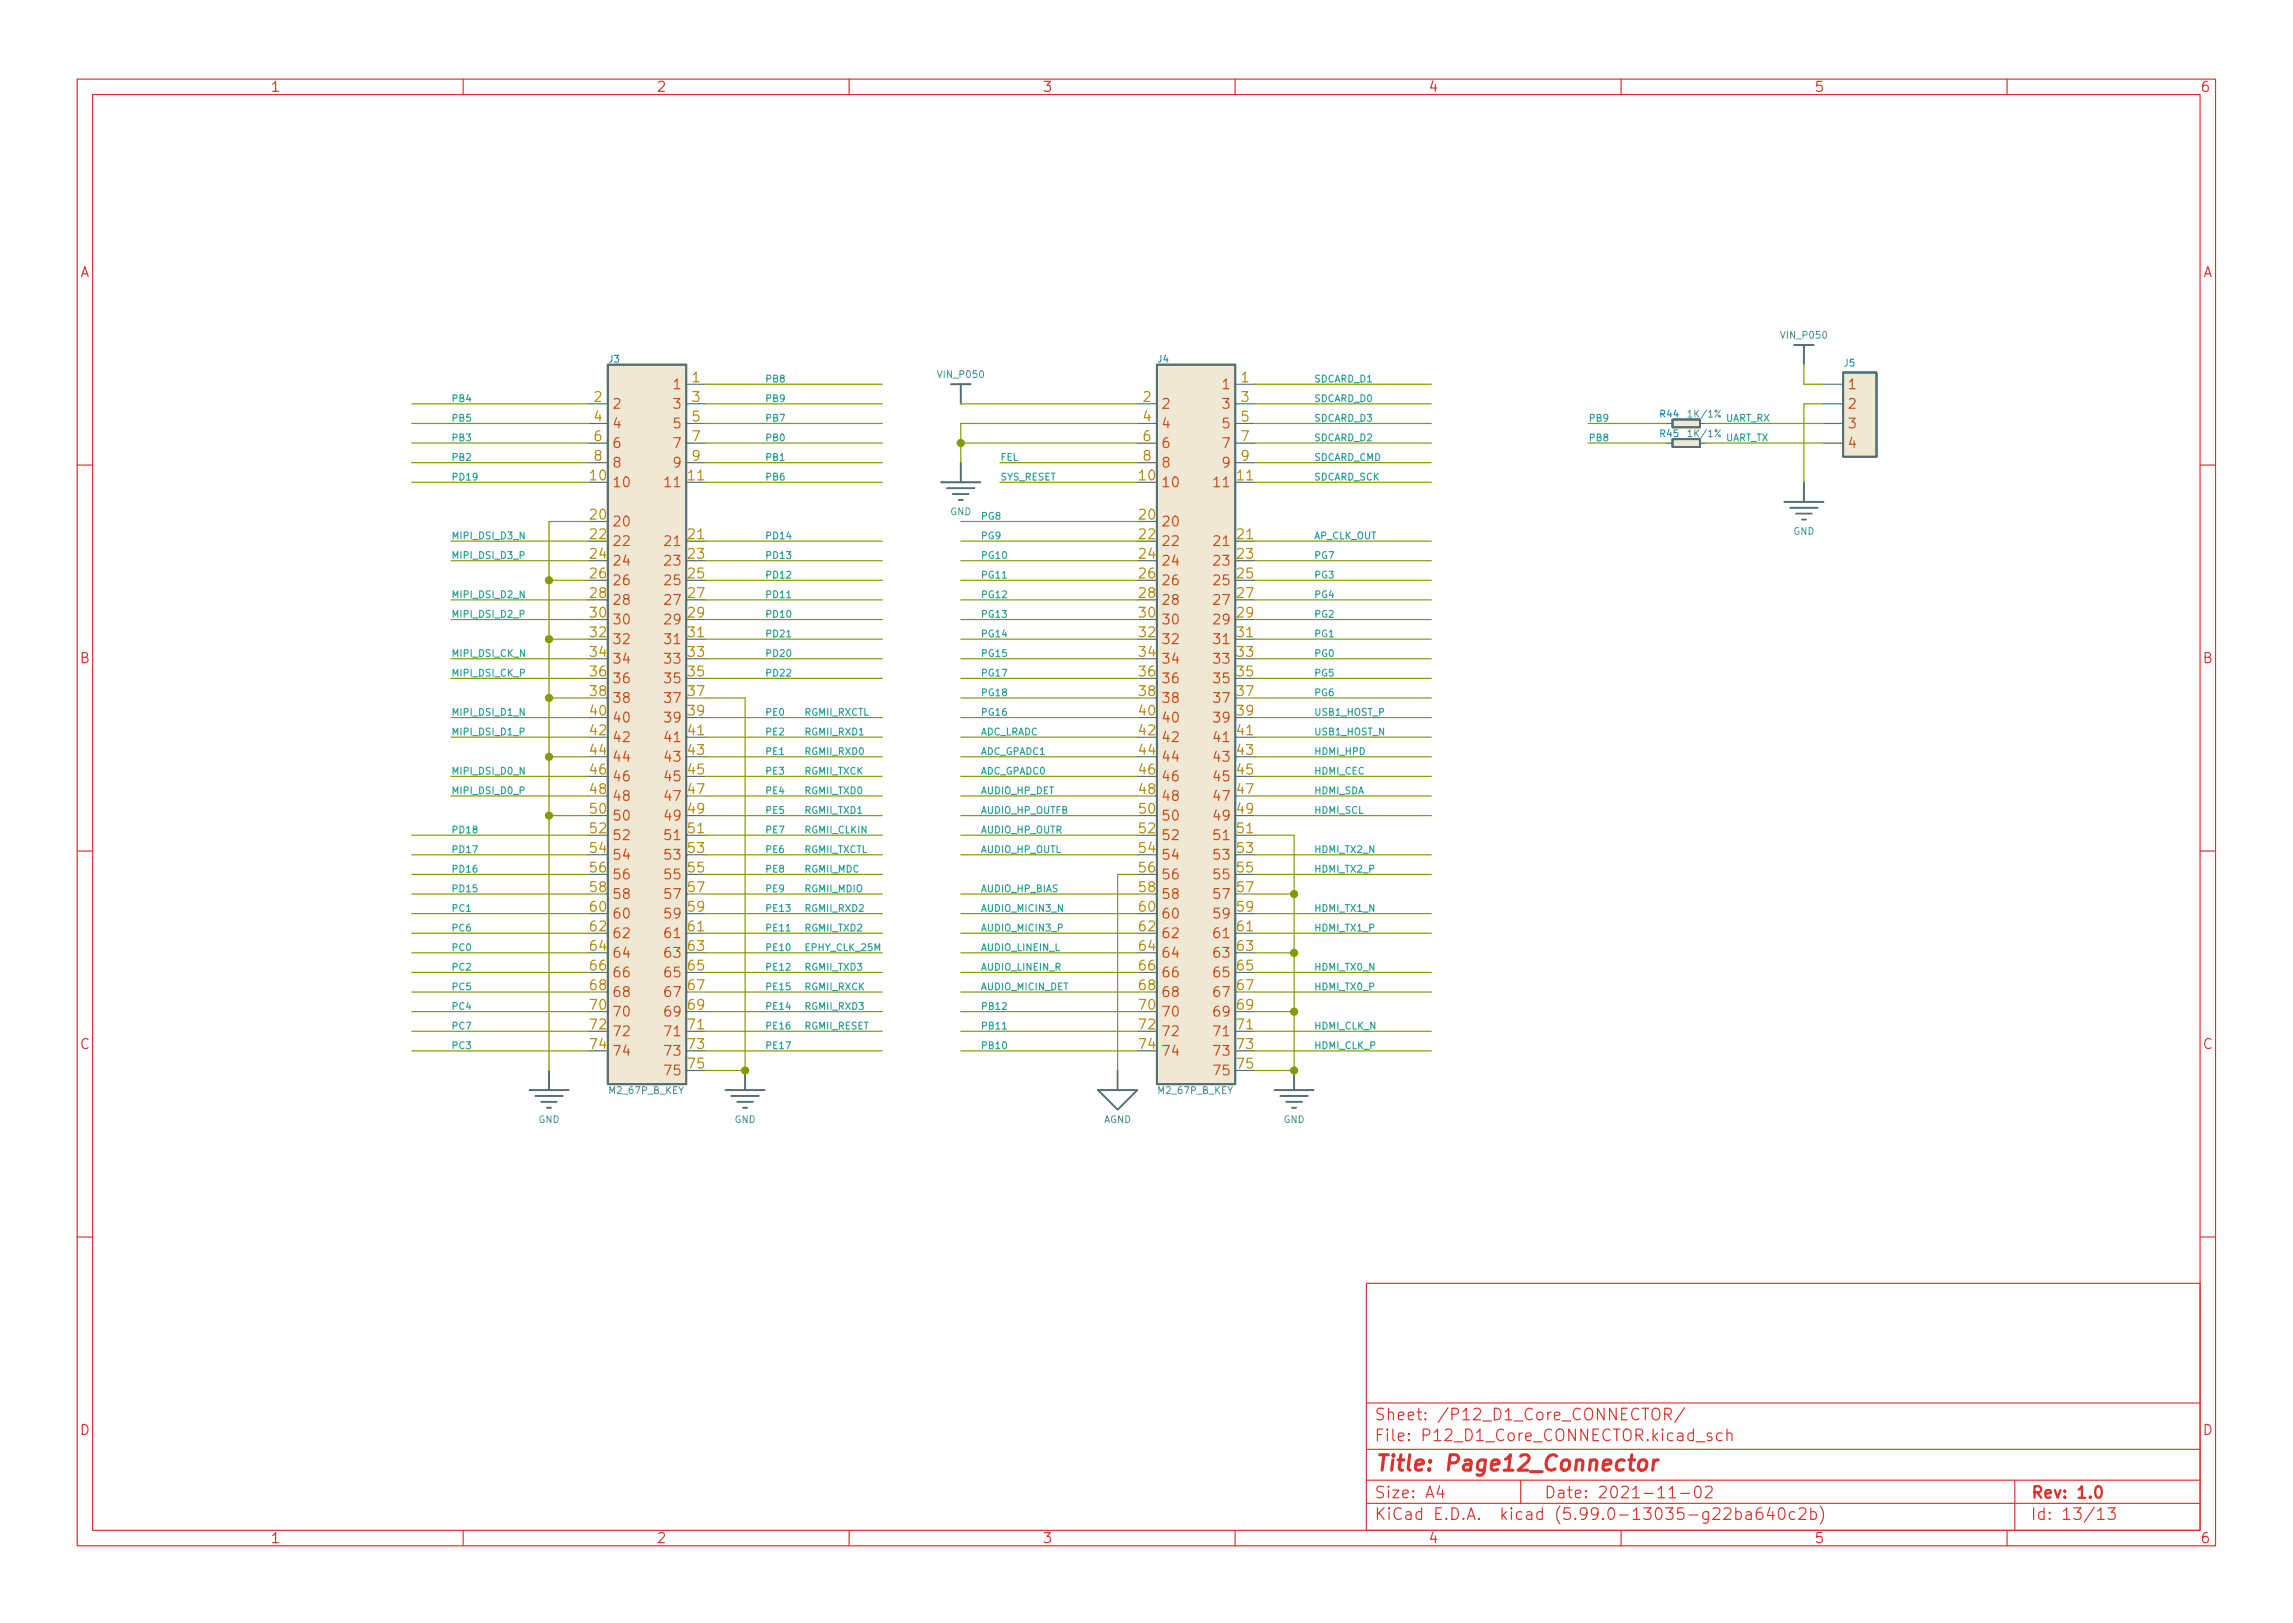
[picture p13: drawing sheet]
<svg xmlns="http://www.w3.org/2000/svg" width="297mm" height="210mm" viewBox="0 0 297 210" stroke-linecap="round" stroke-linejoin="round" font-family="sans-serif">
<defs><g id="words">
<text font-size="2.8" fill="#dc322f" x="178" y="190.6">Title: Page12_Connector</text>
<g font-size="2.1" fill="#dc322f">
<text x="178" y="184">Sheet: /P12_D1_Core_CONNECTOR/</text>
<text x="178" y="186.7">File: P12_D1_Core_CONNECTOR.kicad_sch</text>
<text x="178" y="196.9">KiCad E.D.A. kicad (5.99.0-13035-g22ba640c2b)</text>
<text x="178" y="194.1">Size: A4</text>
<text x="200" y="194.1">Date: 2021-11-02</text>
<text x="263" y="194.1">Rev: 1.0</text>
<text x="263" y="196.9">Id: 13/13</text>
</g>
<g font-size="1.8" fill="#dc322f">
<text x="35" y="11.9">1</text>
<text x="85" y="11.9">2</text>
<text x="135" y="11.9">3</text>
<text x="185" y="11.9">4</text>
<text x="235" y="11.9">5</text>
<text x="285" y="11.9">6</text>
<text x="10.3" y="35.9">A</text>
<text x="285.3" y="35.9">A</text>
<text x="10.3" y="85.9">B</text>
<text x="285.3" y="85.9">B</text>
<text x="10.3" y="135.9">C</text>
<text x="285.3" y="135.9">C</text>
<text x="10.3" y="185.9">D</text>
<text x="285.3" y="185.9">D</text>
<text x="35" y="199.9">1</text>
<text x="85" y="199.9">2</text>
<text x="135" y="199.9">3</text>
<text x="185" y="199.9">4</text>
<text x="235" y="199.9">5</text>
<text x="285" y="199.9">6</text>
</g>
<g font-size="1.8" fill="#b58900">
<text x="77" y="52.1">2</text>
<text x="89.7" y="49.5">1</text>
<text x="89.7" y="52.1">3</text>
<text x="148.1" y="52.1">2</text>
<text x="160.8" y="49.5">1</text>
<text x="160.8" y="52.1">3</text>
<text x="77" y="54.6">4</text>
<text x="77" y="57.1">6</text>
<text x="77" y="59.7">8</text>
<text x="89.7" y="54.6">5</text>
<text x="89.7" y="57.1">7</text>
<text x="89.7" y="59.7">9</text>
<text x="148.1" y="54.6">4</text>
<text x="148.1" y="57.1">6</text>
<text x="148.1" y="59.7">8</text>
<text x="160.8" y="54.6">5</text>
<text x="160.8" y="57.1">7</text>
<text x="160.8" y="59.7">9</text>
<text x="76.5" y="62.2">10</text>
<text x="89.2" y="62.2">11</text>
<text x="147.6" y="62.2">10</text>
<text x="160.3" y="62.2">11</text>
<text x="76.5" y="67.3">20</text>
<text x="76.5" y="69.8">22</text>
<text x="89.2" y="69.8">21</text>
<text x="147.6" y="67.3">20</text>
<text x="147.6" y="69.8">22</text>
<text x="160.3" y="69.8">21</text>
<text x="76.5" y="72.4">24</text>
<text x="76.5" y="74.9">26</text>
<text x="76.5" y="77.5">28</text>
<text x="89.2" y="72.4">23</text>
<text x="89.2" y="74.9">25</text>
<text x="89.2" y="77.5">27</text>
<text x="147.6" y="72.4">24</text>
<text x="147.6" y="74.9">26</text>
<text x="147.6" y="77.5">28</text>
<text x="160.3" y="72.4">23</text>
<text x="160.3" y="74.9">25</text>
<text x="160.3" y="77.5">27</text>
<text x="76.5" y="80">30</text>
<text x="76.5" y="82.5">32</text>
<text x="89.2" y="80">29</text>
<text x="89.2" y="82.5">31</text>
<text x="147.6" y="80">30</text>
<text x="147.6" y="82.5">32</text>
<text x="160.3" y="80">29</text>
<text x="160.3" y="82.5">31</text>
<text x="76.5" y="85.1">34</text>
<text x="76.5" y="87.6">36</text>
<text x="89.2" y="85.1">33</text>
<text x="89.2" y="87.6">35</text>
<text x="147.6" y="85.1">34</text>
<text x="147.6" y="87.6">36</text>
<text x="160.3" y="85.1">33</text>
<text x="160.3" y="87.6">35</text>
<text x="76.5" y="90.2">38</text>
<text x="76.5" y="92.7">40</text>
<text x="76.5" y="95.2">42</text>
<text x="89.2" y="90.2">37</text>
<text x="89.2" y="92.7">39</text>
<text x="89.2" y="95.2">41</text>
<text x="147.6" y="90.2">38</text>
<text x="147.6" y="92.7">40</text>
<text x="147.6" y="95.2">42</text>
<text x="160.3" y="90.2">37</text>
<text x="160.3" y="92.7">39</text>
<text x="160.3" y="95.2">41</text>
<text x="76.5" y="97.8">44</text>
<text x="76.5" y="100.3">46</text>
<text x="89.2" y="97.8">43</text>
<text x="89.2" y="100.3">45</text>
<text x="147.6" y="97.8">44</text>
<text x="147.6" y="100.3">46</text>
<text x="160.3" y="97.8">43</text>
<text x="160.3" y="100.3">45</text>
<text x="76.5" y="102.9">48</text>
<text x="76.5" y="105.4">50</text>
<text x="76.5" y="107.9">52</text>
<text x="89.2" y="102.9">47</text>
<text x="89.2" y="105.4">49</text>
<text x="89.2" y="107.9">51</text>
<text x="147.6" y="102.9">48</text>
<text x="147.6" y="105.4">50</text>
<text x="147.6" y="107.9">52</text>
<text x="160.3" y="102.9">47</text>
<text x="160.3" y="105.4">49</text>
<text x="160.3" y="107.9">51</text>
<text x="76.5" y="110.5">54</text>
<text x="76.5" y="113">56</text>
<text x="89.2" y="110.5">53</text>
<text x="89.2" y="113">55</text>
<text x="147.6" y="110.5">54</text>
<text x="147.6" y="113">56</text>
<text x="160.3" y="110.5">53</text>
<text x="160.3" y="113">55</text>
<text x="76.5" y="115.6">58</text>
<text x="76.5" y="118.1">60</text>
<text x="89.2" y="115.6">57</text>
<text x="89.2" y="118.1">59</text>
<text x="147.6" y="115.6">58</text>
<text x="147.6" y="118.1">60</text>
<text x="160.3" y="115.6">57</text>
<text x="160.3" y="118.1">59</text>
<text x="76.5" y="120.6">62</text>
<text x="76.5" y="123.2">64</text>
<text x="76.5" y="125.7">66</text>
<text x="89.2" y="120.6">61</text>
<text x="89.2" y="123.2">63</text>
<text x="89.2" y="125.7">65</text>
<text x="147.6" y="120.6">62</text>
<text x="147.6" y="123.2">64</text>
<text x="147.6" y="125.7">66</text>
<text x="160.3" y="120.6">61</text>
<text x="160.3" y="123.2">63</text>
<text x="160.3" y="125.7">65</text>
<text x="76.5" y="128.3">68</text>
<text x="76.5" y="130.8">70</text>
<text x="89.2" y="128.3">67</text>
<text x="89.2" y="130.8">69</text>
<text x="147.6" y="128.3">68</text>
<text x="147.6" y="130.8">70</text>
<text x="160.3" y="128.3">67</text>
<text x="160.3" y="130.8">69</text>
<text x="76.5" y="133.3">72</text>
<text x="76.5" y="135.9">74</text>
<text x="89.2" y="133.3">71</text>
<text x="89.2" y="135.9">73</text>
<text x="147.6" y="133.3">72</text>
<text x="147.6" y="135.9">74</text>
<text x="160.3" y="133.3">71</text>
<text x="160.3" y="135.9">73</text>
<text x="89.2" y="138.4">75</text>
<text x="160.3" y="138.4">75</text>
</g>
<g font-size="1.8" fill="#cb4b16">
<text x="79.2" y="53">2</text>
<text x="87.4" y="50.4">1</text>
<text x="87.4" y="53">3</text>
<text x="150.4" y="53">2</text>
<text x="158.5" y="50.4">1</text>
<text x="158.5" y="53">3</text>
<text x="239.3" y="50.4">1</text>
<text x="239.3" y="53">2</text>
<text x="79.2" y="55.5">4</text>
<text x="79.2" y="58">6</text>
<text x="87.4" y="55.5">5</text>
<text x="87.4" y="58">7</text>
<text x="150.4" y="55.5">4</text>
<text x="150.4" y="58">6</text>
<text x="158.5" y="55.5">5</text>
<text x="158.5" y="58">7</text>
<text x="239.3" y="55.5">3</text>
<text x="239.3" y="58">4</text>
<text x="79.2" y="63.1">10</text>
<text x="79.2" y="60.6">8</text>
<text x="86.4" y="63.1">11</text>
<text x="87.4" y="60.6">9</text>
<text x="150.4" y="63.1">10</text>
<text x="150.4" y="60.6">8</text>
<text x="157.5" y="63.1">11</text>
<text x="158.5" y="60.6">9</text>
<text x="79.2" y="68.2">20</text>
<text x="79.2" y="70.7">22</text>
<text x="86.4" y="70.7">21</text>
<text x="150.4" y="68.2">20</text>
<text x="150.4" y="70.7">22</text>
<text x="157.5" y="70.7">21</text>
<text x="79.2" y="73.3">24</text>
<text x="79.2" y="75.8">26</text>
<text x="86.4" y="73.3">23</text>
<text x="86.4" y="75.8">25</text>
<text x="150.4" y="73.3">24</text>
<text x="150.4" y="75.8">26</text>
<text x="157.5" y="73.3">23</text>
<text x="157.5" y="75.8">25</text>
<text x="79.2" y="78.4">28</text>
<text x="79.2" y="80.9">30</text>
<text x="79.2" y="83.4">32</text>
<text x="86.4" y="78.4">27</text>
<text x="86.4" y="80.9">29</text>
<text x="86.4" y="83.4">31</text>
<text x="150.4" y="78.4">28</text>
<text x="150.4" y="80.9">30</text>
<text x="150.4" y="83.4">32</text>
<text x="157.5" y="78.4">27</text>
<text x="157.5" y="80.9">29</text>
<text x="157.5" y="83.4">31</text>
<text x="79.2" y="86">34</text>
<text x="79.2" y="88.5">36</text>
<text x="86.4" y="86">33</text>
<text x="86.4" y="88.5">35</text>
<text x="150.4" y="86">34</text>
<text x="150.4" y="88.5">36</text>
<text x="157.5" y="86">33</text>
<text x="157.5" y="88.5">35</text>
<text x="79.2" y="91.1">38</text>
<text x="79.2" y="93.6">40</text>
<text x="86.4" y="91.1">37</text>
<text x="86.4" y="93.6">39</text>
<text x="150.4" y="91.1">38</text>
<text x="150.4" y="93.6">40</text>
<text x="157.5" y="91.1">37</text>
<text x="157.5" y="93.6">39</text>
<text x="79.2" y="96.1">42</text>
<text x="79.2" y="98.7">44</text>
<text x="79.2" y="101.2">46</text>
<text x="86.4" y="96.1">41</text>
<text x="86.4" y="98.7">43</text>
<text x="86.4" y="101.2">45</text>
<text x="150.4" y="96.1">42</text>
<text x="150.4" y="98.7">44</text>
<text x="150.4" y="101.2">46</text>
<text x="157.5" y="96.1">41</text>
<text x="157.5" y="98.7">43</text>
<text x="157.5" y="101.2">45</text>
<text x="79.2" y="103.8">48</text>
<text x="79.2" y="106.3">50</text>
<text x="86.4" y="103.8">47</text>
<text x="86.4" y="106.3">49</text>
<text x="150.4" y="103.8">48</text>
<text x="150.4" y="106.3">50</text>
<text x="157.5" y="103.8">47</text>
<text x="157.5" y="106.3">49</text>
<text x="79.2" y="108.8">52</text>
<text x="79.2" y="111.4">54</text>
<text x="79.2" y="113.9">56</text>
<text x="86.4" y="108.8">51</text>
<text x="86.4" y="111.4">53</text>
<text x="86.4" y="113.9">55</text>
<text x="150.4" y="108.8">52</text>
<text x="150.4" y="111.4">54</text>
<text x="150.4" y="113.9">56</text>
<text x="157.5" y="108.8">51</text>
<text x="157.5" y="111.4">53</text>
<text x="157.5" y="113.9">55</text>
<text x="79.2" y="116.5">58</text>
<text x="79.2" y="119">60</text>
<text x="86.4" y="116.5">57</text>
<text x="86.4" y="119">59</text>
<text x="150.4" y="116.5">58</text>
<text x="150.4" y="119">60</text>
<text x="157.5" y="116.5">57</text>
<text x="157.5" y="119">59</text>
<text x="79.2" y="121.5">62</text>
<text x="79.2" y="124.1">64</text>
<text x="86.4" y="121.5">61</text>
<text x="86.4" y="124.1">63</text>
<text x="150.4" y="121.5">62</text>
<text x="150.4" y="124.1">64</text>
<text x="157.5" y="121.5">61</text>
<text x="157.5" y="124.1">63</text>
<text x="79.2" y="126.6">66</text>
<text x="79.2" y="129.2">68</text>
<text x="79.2" y="131.7">70</text>
<text x="86.4" y="126.6">65</text>
<text x="86.4" y="129.2">67</text>
<text x="86.4" y="131.7">69</text>
<text x="150.4" y="126.6">66</text>
<text x="150.4" y="129.2">68</text>
<text x="150.4" y="131.7">70</text>
<text x="157.5" y="126.6">65</text>
<text x="157.5" y="129.2">67</text>
<text x="157.5" y="131.7">69</text>
<text x="79.2" y="134.2">72</text>
<text x="79.2" y="136.8">74</text>
<text x="86.4" y="134.2">71</text>
<text x="86.4" y="136.8">73</text>
<text x="150.4" y="134.2">72</text>
<text x="150.4" y="136.8">74</text>
<text x="157.5" y="134.2">71</text>
<text x="157.5" y="136.8">73</text>
<text x="86.4" y="139.3">75</text>
<text x="157.5" y="139.3">75</text>
</g>
<g font-size="1.2" fill="#268bd2">
<text x="78.9" y="47">J3</text>
<text x="150" y="47">J4</text>
<text x="238.9" y="47.5">J5</text>
<text x="215.1" y="54.1">R44</text>
<text x="215.1" y="56.6">R45</text>
</g>
<g font-size="1.2" fill="#6c71c4">
<text x="230.9" y="43.9">VIN_P050</text>
<text x="121.6" y="49">VIN_P050</text>
<text x="218.9" y="54.1">1K/1%</text>
<text x="218.9" y="56.6">1K/1%</text>
<text x="123.1" y="66.7">GND</text>
<text x="232.3" y="69.3">GND</text>
<text x="79" y="141.7">M2_67P_B_KEY</text>
<text x="150.1" y="141.7">M2_67P_B_KEY</text>
<text x="69.7" y="145.5">GND</text>
<text x="95.1" y="145.5">GND</text>
<text x="143" y="145.5">AGND</text>
<text x="166.3" y="145.5">GND</text>
</g>
<g font-size="1.2" fill="#2aa198">
<text x="58.4" y="52.1">PB4</text>
<text x="99.1" y="49.5">PB8</text>
<text x="99.1" y="52.1">PB9</text>
<text x="170.2" y="49.5">SDCARD_D1</text>
<text x="170.2" y="52.1">SDCARD_D0</text>
<text x="58.4" y="54.6">PB5</text>
<text x="58.4" y="57.2">PB3</text>
<text x="58.4" y="59.7">PB2</text>
<text x="99.1" y="54.6">PB7</text>
<text x="99.1" y="57.2">PB0</text>
<text x="99.1" y="59.7">PB1</text>
<text x="129.5" y="59.7">FEL</text>
<text x="170.2" y="59.7">SDCARD_CMD</text>
<text x="170.2" y="54.6">SDCARD_D3</text>
<text x="170.2" y="57.2">SDCARD_D2</text>
<text x="205.7" y="57.2">PB8</text>
<text x="205.7" y="54.6">PB9</text>
<text x="223.5" y="54.6">UART_RX</text>
<text x="223.5" y="57.2">UART_TX</text>
<text x="58.4" y="62.2">PD19</text>
<text x="99.1" y="62.2">PB6</text>
<text x="129.5" y="62.2">SYS_RESET</text>
<text x="170.2" y="62.2">SDCARD_SCK</text>
<text x="58.4" y="69.9">MIPI_DSI_D3_N</text>
<text x="99.1" y="69.9">PD14</text>
<text x="127" y="67.3">PG8</text>
<text x="127" y="69.9">PG9</text>
<text x="170.2" y="69.9">AP_CLK_OUT</text>
<text x="58.4" y="72.4">MIPI_DSI_D3_P</text>
<text x="58.4" y="77.5">MIPI_DSI_D2_N</text>
<text x="99.1" y="77.5">PD11</text>
<text x="99.1" y="72.4">PD13</text>
<text x="99.1" y="74.9">PD12</text>
<text x="127" y="72.4">PG10</text>
<text x="127" y="74.9">PG11</text>
<text x="127" y="77.5">PG12</text>
<text x="170.2" y="72.4">PG7</text>
<text x="170.2" y="74.9">PG3</text>
<text x="170.2" y="77.5">PG4</text>
<text x="58.4" y="80">MIPI_DSI_D2_P</text>
<text x="99.1" y="80">PD10</text>
<text x="99.1" y="82.6">PD21</text>
<text x="127" y="80">PG13</text>
<text x="127" y="82.6">PG14</text>
<text x="170.2" y="80">PG2</text>
<text x="170.2" y="82.6">PG1</text>
<text x="58.4" y="85.1">MIPI_DSI_CK_N</text>
<text x="58.4" y="87.6">MIPI_DSI_CK_P</text>
<text x="99.1" y="87.6">PD22</text>
<text x="99.1" y="85.1">PD20</text>
<text x="127" y="85.1">PG15</text>
<text x="127" y="87.6">PG17</text>
<text x="170.2" y="85.1">PG0</text>
<text x="170.2" y="87.6">PG5</text>
<text x="58.4" y="95.3">MIPI_DSI_D1_P</text>
<text x="58.4" y="92.7">MIPI_DSI_D1_N</text>
<text x="99.1" y="92.7">PE0</text>
<text x="99.1" y="95.3">PE2</text>
<text x="104.1" y="92.7">RGMII_RXCTL</text>
<text x="104.1" y="95.3">RGMII_RXD1</text>
<text x="127" y="90.2">PG18</text>
<text x="127" y="92.7">PG16</text>
<text x="127" y="95.3">ADC_LRADC</text>
<text x="170.2" y="90.2">PG6</text>
<text x="170.2" y="92.7">USB1_HOST_P</text>
<text x="170.2" y="95.3">USB1_HOST_N</text>
<text x="58.4" y="100.3">MIPI_DSI_D0_N</text>
<text x="99.1" y="97.8">PE1</text>
<text x="99.1" y="100.3">PE3</text>
<text x="104.1" y="97.8">RGMII_RXD0</text>
<text x="104.1" y="100.3">RGMII_TXCK</text>
<text x="127" y="97.8">ADC_GPADC1</text>
<text x="127" y="100.3">ADC_GPADC0</text>
<text x="170.2" y="97.8">HDMI_HPD</text>
<text x="170.2" y="100.3">HDMI_CEC</text>
<text x="58.4" y="102.9">MIPI_DSI_D0_P</text>
<text x="58.4" y="108">PD18</text>
<text x="99.1" y="108">PE7</text>
<text x="99.1" y="102.9">PE4</text>
<text x="99.1" y="105.4">PE5</text>
<text x="104.1" y="108">RGMII_CLKIN</text>
<text x="104.1" y="102.9">RGMII_TXD0</text>
<text x="104.1" y="105.4">RGMII_TXD1</text>
<text x="127" y="102.9">AUDIO_HP_DET</text>
<text x="127" y="105.4">AUDIO_HP_OUTFB</text>
<text x="127" y="108">AUDIO_HP_OUTR</text>
<text x="170.2" y="102.9">HDMI_SDA</text>
<text x="170.2" y="105.4">HDMI_SCL</text>
<text x="58.4" y="110.5">PD17</text>
<text x="58.4" y="113">PD16</text>
<text x="99.1" y="110.5">PE6</text>
<text x="99.1" y="113">PE8</text>
<text x="104.1" y="110.5">RGMII_TXCTL</text>
<text x="104.1" y="113">RGMII_MDC</text>
<text x="127" y="110.5">AUDIO_HP_OUTL</text>
<text x="170.2" y="110.5">HDMI_TX2_N</text>
<text x="170.2" y="113">HDMI_TX2_P</text>
<text x="58.4" y="115.6">PD15</text>
<text x="58.4" y="118.1">PC1</text>
<text x="99.1" y="115.6">PE9</text>
<text x="99.1" y="118.1">PE13</text>
<text x="104.1" y="115.6">RGMII_MDIO</text>
<text x="104.1" y="118.1">RGMII_RXD2</text>
<text x="127" y="115.6">AUDIO_HP_BIAS</text>
<text x="127" y="118.1">AUDIO_MICIN3_N</text>
<text x="170.2" y="118.1">HDMI_TX1_N</text>
<text x="58.4" y="120.7">PC6</text>
<text x="58.4" y="123.2">PC0</text>
<text x="58.4" y="125.7">PC2</text>
<text x="99.1" y="123.2">PE10</text>
<text x="99.1" y="125.7">PE12</text>
<text x="99.1" y="120.7">PE11</text>
<text x="104.1" y="120.7">RGMII_TXD2</text>
<text x="104.1" y="123.2">EPHY_CLK_25M</text>
<text x="104.1" y="125.7">RGMII_TXD3</text>
<text x="127" y="120.7">AUDIO_MICIN3_P</text>
<text x="127" y="123.2">AUDIO_LINEIN_L</text>
<text x="127" y="125.7">AUDIO_LINEIN_R</text>
<text x="170.2" y="125.7">HDMI_TX0_N</text>
<text x="170.2" y="120.7">HDMI_TX1_P</text>
<text x="58.4" y="128.3">PC5</text>
<text x="58.4" y="130.8">PC4</text>
<text x="99.1" y="128.3">PE15</text>
<text x="99.1" y="130.8">PE14</text>
<text x="104.1" y="128.3">RGMII_RXCK</text>
<text x="104.1" y="130.8">RGMII_RXD3</text>
<text x="127" y="128.3">AUDIO_MICIN_DET</text>
<text x="127" y="130.8">PB12</text>
<text x="170.2" y="128.3">HDMI_TX0_P</text>
<text x="58.4" y="133.4">PC7</text>
<text x="58.4" y="135.9">PC3</text>
<text x="99.1" y="133.4">PE16</text>
<text x="99.1" y="135.9">PE17</text>
<text x="104.1" y="133.4">RGMII_RESET</text>
<text x="127" y="133.4">PB11</text>
<text x="127" y="135.9">PB10</text>
<text x="170.2" y="133.4">HDMI_CLK_N</text>
<text x="170.2" y="135.9">HDMI_CLK_P</text>
</g>
</g></defs>
<g fill="none" stroke="#dc322f" stroke-width=".15">
<path d="M10 10.2h277v190.1h-277zM12 12.2h273v186.1h-273zM60 10.2v2M110 10.2v2M160 10.2v2M210 10.2v2M260 10.2v2M10 60.2h2M285 60.2h2M10 110.2h2M285 110.2h2M10 160.2h2"/>
<path d="M177 166.3h108v32h-108zM285 160.2h2M60 198.3v2M110 198.3v2M160 198.3v2M177 194.8h108M177 191.8h108M177 187.8h108M177 181.8h108M186.5 192.5l-.4 1h1M186.9 193v1M197 191.8v3"/>
<path d="M210 198.3v2M214.1 182.6a.5 .5 0 0 1 .6-.2 .5 .5 0 0 1 .3 .5v.5a.5 .5 0 0 1-.5 .6 .5 .5 0 0 1-.5-.6zM215.6 183.2h.6a.41 .41 0 0 0 .3-.4 .41 .41 0 0 0-.3-.4h-.6v1.5M216 183.2l.5 .7M216.2 194h.9M217.7 193.5h1.2M218.2 182.4l-1.3 1.9M219.7 192.6a.36 .36 0 0 1 .6 .2 .77 .77 0 0 1-.4 1.2 1 1 0 0 1-.2-1.4zM219.7 186.8h1.2M220.9 192.7l.2-.2h.4a.41 .41 0 0 1 .2 .7l-.8 .8h.9M221.7 185.7l-.3-.1-.3 .2 .1 .3 .5 .1 .1 .1-.1 .3h-.1h-.5M223.1 185.7l-.5-.1-.2 .3v.4l.1 .3h.1h.5"/>
<path d="M223.7 185.8a.37 .37 0 0 1 .7 0v.8M223.7 185.1v1.5M224.9 195.9l.4-.1 .3 .3v.4l-.2 .3h-.1h-.4M224.9 195.3v1.5M226.2 195.9l.2-.1 .4 .1 .1 .9M226.9 196.2l-.5 .1a.29 .29 0 0 0-.3 .2 .29 .29 0 0 0 .3 .3h.5M228.2 195.3a.59 .59 0 0 0-.7 .7v.5l.1 .3h.5l.2-.1 .1-.5-.2-.2-.4-.1-.3 .3M229.3 195.3l-.4 1h1M229.6 195.8v1M230.5 195.5a.36 .36 0 0 1 .4-.2 .36 .36 0 0 1 .2 .3 .77 .77 0 0 1-.4 1.2 .91 .91 0 0 1-.2-1.3zM232.5 195.9l-.4-.1-.3 .3v.4l.1 .3h.2h.4M233.1 195.5l.2-.2h.3a.41 .41 0 0 1 .3 .7l-.9 .8h.9"/>
<path d="M234.6 195.9l.4-.1 .3 .3v.4l-.2 .3h-.1h-.4M234.6 195.3v1.5M235.8 195.1a1.72 1.72 0 0 1 0 2.3M260 198.3v2M261 191.8v6.5M271.7 195.8l.5-.5v1.5M271.7 196.8h.9M273.1 195.3h.9l-.5 .6a.41 .41 0 0 1 .5 .3v.3l-.1 .3h-.6l-.2-.1"/>
</g>
<path d="M271.6 192.6a.36 .36 0 0 1 .6 .2 .77 .77 0 0 1-.4 1.2 1 1 0 0 1-.2-1.4z" fill="none" stroke="#dc322f" stroke-width=".3"/>
<path d="M212.4 189.3a.52 .52 0 0 1 .5-.2 .52 .52 0 0 1 .4 .4v.6a.55 .55 0 0 1-.5 .4 .55 .55 0 0 1-.6-.4l.1-.6zM214.3 189.1l-.2 1.4M214.8 189.1a.59 .59 0 0 0-.6 .4" fill="none" stroke="#dc322f" stroke-width=".4"/>
<g fill="#eee8d5" stroke="#eee8d5" stroke-width=".13">
<path d="M78.7 47.2h10.2v93.3h-10.2z"/>
<path d="M149.9 47.2h10.1v93.3h-10.1z"/>
<path d="M216.7 54.4h3.5v1h-3.5z"/>
<path d="M216.7 56.9h3.5v1h-3.5z"/>
<path d="M238.8 48.3h4.3v10.9h-4.3z"/>
</g>
<g fill="none" stroke="#586e75" stroke-width=".25">
<path d="M78.7 47.2h10.2v93.3h-10.2zM123.2 49.8h2.5M124.5 49.8v2.5M124.5 59.9v2.6M149.9 47.2h10.1v93.3h-10.1zM216.7 54.4h3.5v1h-3.5zM216.7 56.9h3.5v1h-3.5zM232.4 44.7h2.5M233.7 44.7v2.5M238.8 48.3h4.3v10.9h-4.3zM121.9 62.5h5.1M122.7 63.2h3.5"/>
<path d="M123.4 64h2.1M124.2 64.8h.5M231.1 65h5.1M231.9 65.8h3.6M232.7 66.5h2M233.4 67.3h.5M233.7 62.5v2.5M71.1 138.7v2.5M96.5 138.7v2.5M144.8 138.7v2.5M167.6 138.7v2.5M68.6 141.2h5.1"/>
<path d="M69.3 142h3.6M70.1 142.7h2M70.9 143.5h.5M94 141.2h5.1M94.7 142h3.6M95.5 142.7h2M96.3 143.5h.5M142.2 141.2h5.1l-2.5 2.6zM165.1 141.2h5.1M165.9 142h3.5M166.6 142.7h2.1M167.4 143.5h.5"/>
</g>
<g fill="none" stroke="#586e75" stroke-width=".15">
<path d="M76.2 52.3h2.5M76.2 54.9h2.5M76.2 57.4h2.5M76.2 59.9h2.5M88.9 49.8h2.5M88.9 52.3h2.5M88.9 54.9h2.5M88.9 57.4h2.5M88.9 59.9h2.5M147.3 52.3h2.6M147.3 54.9h2.6M147.3 57.4h2.6"/>
<path d="M147.3 59.9h2.6M160 49.8h2.6M160 52.3h2.6M160 54.9h2.6M160 57.4h2.6M160 59.9h2.6M215.9 54.9h.8M215.9 57.4h.8M220.2 54.9h.8M220.2 57.4h.8M236.2 49.8h2.6M236.2 52.3h2.6"/>
<path d="M236.2 54.9h2.6M236.2 57.4h2.6M88.9 62.5h2.5M88.9 70.1h2.5M160 62.5h2.6M160 70.1h2.6M88.9 82.8h2.5M88.9 95.5h2.5M160 82.8h2.6M160 95.5h2.6M88.9 108.2h2.5M160 108.2h2.6"/>
<path d="M88.9 120.9h2.5M88.9 133.6h2.5M160 120.9h2.6M160 133.6h2.6"/>
</g>
<path d="M67.4 71.9h.4l.1-.1-.1-.3h-.4v.9M67.4 79.5h.4l.1-.1-.1-.2-.4-.1v.9M101.9 77.4h.5M129.9 74.9h.5M67.4 94.8l.4-.1 .1-.1-.1-.2-.4-.1v.9M101.9 82.5h.5M67.4 102.4h.4l.1-.2-.1-.2-.4-.1v.9M101.8 120.6h.6M129.9 133.3h.5" fill="none" stroke="#2aa198" stroke-width=".15"/>
<g fill="none" stroke="#859900" stroke-width=".15">
<path d="M53.3 59.9h22.9M53.3 52.3h22.9M53.3 54.9h22.9M53.3 57.4h22.9M91.4 59.9h22.9M91.4 52.3h22.9M91.4 54.9h22.9M91.4 57.4h22.9M91.4 49.8h22.9M124.5 52.3h22.8M124.5 57.4h22.8M129.5 59.9h17.8"/>
<path d="M147.3 54.9h-22.8v5M162.6 59.9h22.8M162.6 52.3h22.8M162.6 54.9h22.8M162.6 57.4h22.8M162.6 49.8h22.8M205.7 54.9h10.2M205.7 57.4h10.2M221 54.9h15.2M221 57.4h15.2M233.7 47.2v2.6h2.5M236.2 52.3h-2.5v10.2"/>
<path d="M53.3 62.5h22.9M58.4 70.1h17.8M58.4 72.6h17.8M58.4 77.7h17.8M71.1 75.2h5.1M76.2 67.6h-5.1v71.1M91.4 62.5h22.9M91.4 70.1h22.9M91.4 72.6h22.9M91.4 77.7h22.9M91.4 75.2h22.9M124.5 70.1h22.8"/>
<path d="M124.5 72.6h22.8M124.5 77.7h22.8M124.5 67.6h22.8M124.5 75.2h22.8M129.5 62.5h17.8M162.6 62.5h22.8M162.6 70.1h22.8M162.6 72.6h22.8M162.6 77.7h22.8M162.6 75.2h22.8M58.4 95.5h17.8M58.4 93h17.8"/>
<path d="M58.4 80.3h17.8M58.4 85.3h17.8M58.4 87.9h17.8M71.1 90.4h5.1M71.1 98h5.1M71.1 82.8h5.1M91.4 90.4h5.1v48.3h-5.1M91.4 95.5h22.9M91.4 93h22.9M91.4 98h22.9M91.4 80.3h22.9M91.4 82.8h22.9"/>
<path d="M91.4 85.3h22.9M91.4 87.9h22.9M124.5 95.5h22.8M124.5 90.4h22.8M124.5 93h22.8M124.5 98h22.8M124.5 80.3h22.8M124.5 82.8h22.8M124.5 85.3h22.8M124.5 87.9h22.8M162.6 95.5h22.8M162.6 90.4h22.8"/>
<path d="M162.6 93h22.8M162.6 98h22.8M162.6 80.3h22.8M162.6 82.8h22.8M162.6 85.3h22.8M162.6 87.9h22.8M53.3 118.4h22.9M53.3 108.2h22.9M53.3 110.7h22.9M53.3 113.3h22.9M53.3 115.8h22.9M58.4 100.6h17.8"/>
<path d="M58.4 103.1h17.8M71.1 105.7h5.1M91.4 118.4h22.9M91.4 108.2h22.9M91.4 110.7h22.9M91.4 113.3h22.9M91.4 100.6h22.9M91.4 103.1h22.9M91.4 105.7h22.9M91.4 115.8h22.9M124.5 118.4h22.8M124.5 108.2h22.8"/>
<path d="M124.5 110.7h22.8M124.5 100.6h22.8M124.5 103.1h22.8M124.5 105.7h22.8M124.5 115.8h22.8M147.3 113.3h-2.5v25.4M162.6 108.2h5v30.5h-5M162.6 118.4h22.8M162.6 110.7h22.8M162.6 113.3h22.8M162.6 100.6h22.8M162.6 103.1h22.8"/>
<path d="M162.6 105.7h22.8M162.6 115.8h5M53.3 120.9h22.9M53.3 123.4h22.9M53.3 136.1h22.9M53.3 128.5h22.9M53.3 131.1h22.9M53.3 133.6h22.9M53.3 126h22.9M91.4 120.9h22.9M91.4 123.4h22.9M91.4 136.1h22.9"/>
<path d="M91.4 128.5h22.9M91.4 131.1h22.9M91.4 133.6h22.9M91.4 126h22.9M124.5 120.9h22.8M124.5 123.4h22.8M124.5 136.1h22.8M124.5 128.5h22.8M124.5 131.1h22.8M124.5 133.6h22.8M124.5 126h22.8M162.6 120.9h22.8"/>
<path d="M162.6 123.4h5M162.6 136.1h22.8M162.6 128.5h22.8M162.6 131.1h5M162.6 133.6h22.8M162.6 126h22.8"/>
</g>
<g fill="#859900" stroke="#859900" stroke-width=".15">
<circle cx="96.5" cy="138.7" r=".46"/>
<circle cx="71.1" cy="105.7" r=".46"/>
<circle cx="71.1" cy="82.8" r=".46"/>
<circle cx="71.1" cy="90.4" r=".46"/>
<circle cx="71.1" cy="98" r=".46"/>
<circle cx="71.1" cy="75.2" r=".46"/>
<circle cx="124.5" cy="57.4" r=".46"/>
<circle cx="167.6" cy="131.1" r=".46"/>
<circle cx="167.6" cy="138.7" r=".46"/>
<circle cx="167.6" cy="115.8" r=".46"/>
<circle cx="167.6" cy="123.4" r=".46"/>
</g>
<use href="#words"/>
</svg>
